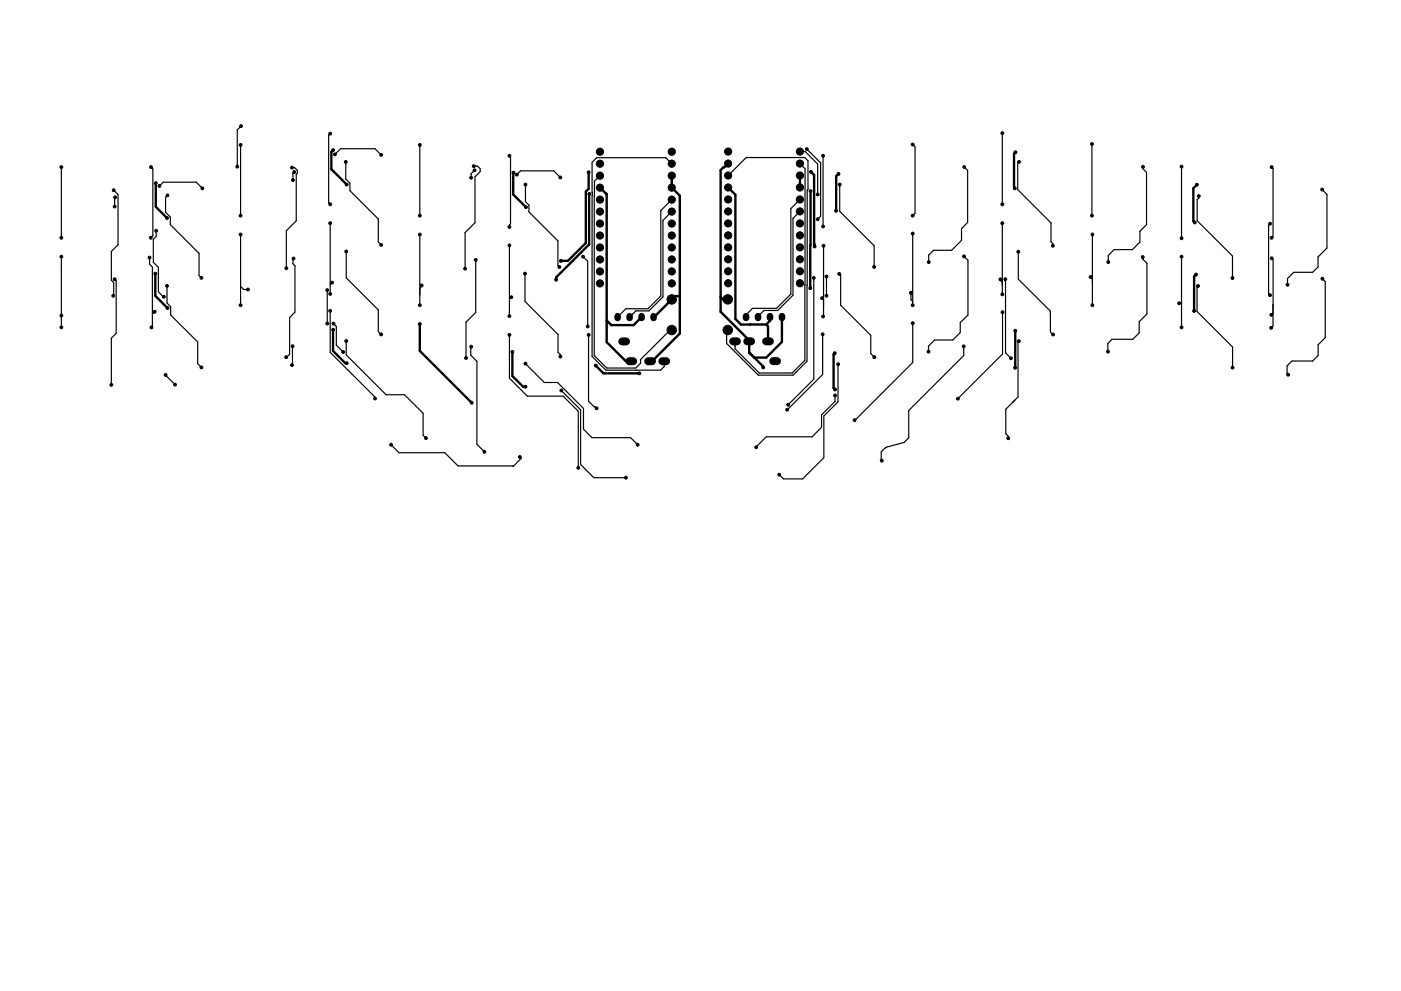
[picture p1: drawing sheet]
<svg xmlns="http://www.w3.org/2000/svg" width="297mm" height="210mm" viewBox="0 0 297 210" stroke-linecap="round" stroke-linejoin="round" font-family="sans-serif">
<g fill="#000" stroke="#000" stroke-width=".21">
<circle cx="13" cy="35.5" r=".3"/>
<circle cx="32" cy="35.5" r=".3"/>
<circle cx="33" cy="38.9" r=".3"/>
<circle cx="33.8" cy="39.5" r=".3"/>
<circle cx="42.9" cy="40" r=".3"/>
<circle cx="50.3" cy="35.4" r=".3"/>
<circle cx="51" cy="30.8" r=".3"/>
<circle cx="51.1" cy="26.8" r=".3"/>
<circle cx="61.9" cy="35.6" r=".3"/>
<circle cx="62.1" cy="38.2" r=".3"/>
<circle cx="62.4" cy="36.5" r=".3"/>
<circle cx="70" cy="28.4" r=".3"/>
<circle cx="70.6" cy="31.9" r=".3"/>
<circle cx="71" cy="32.8" r=".3"/>
<circle cx="73.3" cy="34.4" r=".3"/>
<circle cx="73.5" cy="39.2" r=".3"/>
<circle cx="80.8" cy="32.9" r=".3"/>
<circle cx="89" cy="30.8" r=".3"/>
<circle cx="99.9" cy="37.7" r=".3"/>
<circle cx="100.4" cy="35.3" r=".3"/>
<circle cx="100.6" cy="36.1" r=".3"/>
<circle cx="108" cy="33.1" r=".3"/>
<circle cx="108.9" cy="36.6" r=".3"/>
<circle cx="109.6" cy="37.1" r=".3"/>
<circle cx="111.4" cy="39.2" r=".3"/>
<circle cx="118.8" cy="37.7" r=".3"/>
<circle cx="124.8" cy="36.6" r=".3"/>
<circle cx="127.2" cy="39.8" r=".76"/>
<circle cx="127.2" cy="34.7" r=".76"/>
<circle cx="127.2" cy="37.3" r=".76"/>
<circle cx="127.2" cy="32.2" r=".76"/>
<circle cx="142.4" cy="39.8" r=".76"/>
<circle cx="142.4" cy="34.7" r=".76"/>
<circle cx="142.4" cy="32.2" r=".76"/>
<circle cx="142.4" cy="37.3" r=".76"/>
<circle cx="154.4" cy="32.2" r=".76"/>
<circle cx="154.4" cy="34.7" r=".76"/>
<circle cx="154.4" cy="37.2" r=".76"/>
<circle cx="154.4" cy="39.8" r=".76"/>
<circle cx="169.6" cy="34.7" r=".76"/>
<circle cx="169.6" cy="39.8" r=".76"/>
<circle cx="169.6" cy="37.2" r=".76"/>
<circle cx="169.6" cy="32.2" r=".76"/>
<circle cx="171.1" cy="31.6" r=".3"/>
<circle cx="171.9" cy="36.5" r=".3"/>
<circle cx="174.5" cy="33.1" r=".3"/>
<circle cx="177.8" cy="36.9" r=".3"/>
<circle cx="178" cy="39.2" r=".3"/>
<circle cx="193.5" cy="30.7" r=".3"/>
<circle cx="204.4" cy="35.4" r=".3"/>
<circle cx="212.5" cy="28.3" r=".3"/>
<circle cx="215.2" cy="40" r=".3"/>
<circle cx="215.3" cy="32.3" r=".3"/>
<circle cx="216" cy="34.4" r=".3"/>
<circle cx="231.5" cy="30.6" r=".3"/>
<circle cx="242.3" cy="35.4" r=".3"/>
<circle cx="250.5" cy="35.4" r=".3"/>
<circle cx="253.8" cy="39.2" r=".3"/>
<circle cx="269.6" cy="35.5" r=".3"/>
<circle cx="13" cy="50.5" r=".3"/>
<circle cx="13" cy="54.5" r=".3"/>
<circle cx="24.1" cy="40.4" r=".3"/>
<circle cx="24.3" cy="59.3" r=".3"/>
<circle cx="24.3" cy="43.8" r=".3"/>
<circle cx="24.4" cy="41.9" r=".3"/>
<circle cx="31.7" cy="54.7" r=".3"/>
<circle cx="32" cy="50.4" r=".3"/>
<circle cx="32.9" cy="58.1" r=".3"/>
<circle cx="33.1" cy="49" r=".3"/>
<circle cx="35.4" cy="46.3" r=".3"/>
<circle cx="35.5" cy="41.5" r=".3"/>
<circle cx="42.7" cy="59" r=".3"/>
<circle cx="51" cy="49.8" r=".3"/>
<circle cx="51" cy="45.8" r=".3"/>
<circle cx="60.7" cy="56.9" r=".3"/>
<circle cx="62.2" cy="54.9" r=".3"/>
<circle cx="70" cy="47.4" r=".3"/>
<circle cx="70" cy="43.4" r=".3"/>
<circle cx="70.4" cy="60" r=".3"/>
<circle cx="73.4" cy="53.4" r=".3"/>
<circle cx="80.8" cy="52" r=".3"/>
<circle cx="89" cy="45.8" r=".3"/>
<circle cx="89" cy="49.8" r=".3"/>
<circle cx="98.6" cy="57" r=".3"/>
<circle cx="100.9" cy="55.2" r=".3"/>
<circle cx="108" cy="48.2" r=".3"/>
<circle cx="108" cy="52.1" r=".3"/>
<circle cx="111.3" cy="58.1" r=".3"/>
<circle cx="111.5" cy="44" r=".3"/>
<circle cx="117.9" cy="59.4" r=".3"/>
<circle cx="118.6" cy="56.7" r=".3"/>
<circle cx="118.9" cy="55.4" r=".3"/>
<circle cx="123.6" cy="54.5" r=".3"/>
<circle cx="125" cy="41.2" r=".3"/>
<circle cx="127.2" cy="55.1" r=".76"/>
<circle cx="127.2" cy="57.6" r=".76"/>
<circle cx="127.2" cy="47.4" r=".76"/>
<circle cx="127.2" cy="50" r=".76"/>
<circle cx="127.2" cy="44.9" r=".76"/>
<circle cx="127.2" cy="42.4" r=".76"/>
<circle cx="127.2" cy="52.5" r=".76"/>
<circle cx="142.4" cy="47.4" r=".76"/>
<circle cx="142.4" cy="42.4" r=".76"/>
<circle cx="142.4" cy="50" r=".76"/>
<circle cx="142.4" cy="44.9" r=".76"/>
<circle cx="142.4" cy="57.6" r=".76"/>
<circle cx="142.4" cy="52.5" r=".76"/>
<circle cx="142.4" cy="55.1" r=".76"/>
<circle cx="154.4" cy="42.3" r=".76"/>
<circle cx="154.4" cy="47.4" r=".76"/>
<circle cx="154.4" cy="49.9" r=".76"/>
<circle cx="154.4" cy="55" r=".76"/>
<circle cx="154.4" cy="57.6" r=".76"/>
<circle cx="154.4" cy="44.9" r=".76"/>
<circle cx="154.4" cy="52.5" r=".76"/>
<circle cx="169.6" cy="42.3" r=".76"/>
<circle cx="169.6" cy="44.9" r=".76"/>
<circle cx="169.6" cy="49.9" r=".76"/>
<circle cx="169.6" cy="57.6" r=".76"/>
<circle cx="169.6" cy="47.4" r=".76"/>
<circle cx="169.6" cy="55" r=".76"/>
<circle cx="169.6" cy="52.5" r=".76"/>
<circle cx="171.9" cy="40.6" r=".3"/>
<circle cx="172.5" cy="59" r=".3"/>
<circle cx="172.7" cy="52.3" r=".3"/>
<circle cx="173.4" cy="46.5" r=".3"/>
<circle cx="173.4" cy="41.3" r=".3"/>
<circle cx="174.5" cy="48.1" r=".3"/>
<circle cx="174.6" cy="52.2" r=".3"/>
<circle cx="175.2" cy="58.7" r=".3"/>
<circle cx="177.3" cy="44.7" r=".3"/>
<circle cx="177.9" cy="58.1" r=".3"/>
<circle cx="185.3" cy="56.6" r=".3"/>
<circle cx="193.5" cy="49.6" r=".3"/>
<circle cx="193.5" cy="45.8" r=".3"/>
<circle cx="196.9" cy="55.6" r=".3"/>
<circle cx="204.4" cy="54.4" r=".3"/>
<circle cx="212.1" cy="59.3" r=".3"/>
<circle cx="212.5" cy="47.4" r=".3"/>
<circle cx="212.5" cy="43.4" r=".3"/>
<circle cx="213.1" cy="59.2" r=".3"/>
<circle cx="215.9" cy="53.4" r=".3"/>
<circle cx="223.2" cy="52.1" r=".3"/>
<circle cx="231.2" cy="58.8" r=".3"/>
<circle cx="231.5" cy="45.8" r=".3"/>
<circle cx="231.6" cy="49.8" r=".3"/>
<circle cx="235" cy="55.6" r=".3"/>
<circle cx="242.3" cy="54.5" r=".3"/>
<circle cx="250.5" cy="50.6" r=".3"/>
<circle cx="250.5" cy="54.5" r=".3"/>
<circle cx="253.3" cy="47.2" r=".3"/>
<circle cx="253.6" cy="58.3" r=".3"/>
<circle cx="254.2" cy="41.6" r=".3"/>
<circle cx="261.3" cy="59" r=".3"/>
<circle cx="269.3" cy="47.5" r=".3"/>
<circle cx="269.6" cy="50.5" r=".3"/>
<circle cx="269.6" cy="54.8" r=".3"/>
<circle cx="280.3" cy="40.2" r=".3"/>
<circle cx="280.4" cy="59.1" r=".3"/>
<circle cx="13" cy="69.5" r=".3"/>
<circle cx="13" cy="67" r=".3"/>
<circle cx="24" cy="62.8" r=".3"/>
<circle cx="32.1" cy="69.5" r=".3"/>
<circle cx="32.8" cy="66.1" r=".3"/>
<circle cx="34.7" cy="63" r=".3"/>
<circle cx="35.1" cy="79.6" r=".3"/>
<circle cx="35.4" cy="60.7" r=".3"/>
<circle cx="35.5" cy="65.4" r=".3"/>
<circle cx="42.7" cy="78" r=".3"/>
<circle cx="51" cy="64.8" r=".3"/>
<circle cx="52.6" cy="61.4" r=".3"/>
<circle cx="60.7" cy="75.8" r=".3"/>
<circle cx="61.9" cy="77.5" r=".3"/>
<circle cx="62" cy="73.5" r=".3"/>
<circle cx="69.4" cy="61.6" r=".3"/>
<circle cx="69.4" cy="68.7" r=".3"/>
<circle cx="70" cy="62.4" r=".3"/>
<circle cx="70" cy="66" r=".3"/>
<circle cx="70.6" cy="70" r=".3"/>
<circle cx="70.7" cy="68.7" r=".3"/>
<circle cx="72.8" cy="74.7" r=".3"/>
<circle cx="73.4" cy="72.4" r=".3"/>
<circle cx="73.5" cy="77.1" r=".3"/>
<circle cx="80.8" cy="71" r=".3"/>
<circle cx="89" cy="64.8" r=".3"/>
<circle cx="89" cy="68.8" r=".3"/>
<circle cx="89.4" cy="60.6" r=".3"/>
<circle cx="98.8" cy="76" r=".3"/>
<circle cx="99.9" cy="73.6" r=".3"/>
<circle cx="108" cy="67.1" r=".3"/>
<circle cx="108" cy="71.1" r=".3"/>
<circle cx="108.4" cy="63.1" r=".3"/>
<circle cx="108.6" cy="74.7" r=".3"/>
<circle cx="111.4" cy="77.2" r=".3"/>
<circle cx="118.8" cy="75.7" r=".3"/>
<circle cx="124.6" cy="69.3" r=".3"/>
<circle cx="124.8" cy="71.1" r=".3"/>
<circle cx="126.3" cy="77.6" r=".3"/>
<circle cx="127.2" cy="60.1" r=".76"/>
<circle cx="135.5" cy="79.2" r=".3"/>
<circle cx="142.4" cy="60.1" r=".76"/>
<circle cx="142.4" cy="63.5" r="1"/>
<circle cx="142.4" cy="70" r="1"/>
<circle cx="154.3" cy="70" r="1"/>
<circle cx="154.3" cy="63.5" r="1"/>
<circle cx="154.4" cy="60.1" r=".76"/>
<circle cx="161.8" cy="78" r=".3"/>
<circle cx="169.6" cy="60.1" r=".76"/>
<circle cx="171.8" cy="61.1" r=".3"/>
<circle cx="174.3" cy="63.3" r=".3"/>
<circle cx="174.4" cy="70.9" r=".3"/>
<circle cx="174.5" cy="67.2" r=".3"/>
<circle cx="175.2" cy="62.7" r=".3"/>
<circle cx="177" cy="74.9" r=".3"/>
<circle cx="177.7" cy="77.3" r=".3"/>
<circle cx="185.4" cy="75.8" r=".3"/>
<circle cx="193.1" cy="62.1" r=".3"/>
<circle cx="193.5" cy="64.8" r=".3"/>
<circle cx="193.5" cy="68.6" r=".3"/>
<circle cx="196.9" cy="74.6" r=".3"/>
<circle cx="204.3" cy="73.5" r=".3"/>
<circle cx="212.5" cy="62.5" r=".3"/>
<circle cx="212.6" cy="66.2" r=".3"/>
<circle cx="214.3" cy="76" r=".3"/>
<circle cx="215.2" cy="78" r=".3"/>
<circle cx="215.3" cy="70.2" r=".3"/>
<circle cx="216" cy="72.4" r=".3"/>
<circle cx="223.3" cy="71" r=".3"/>
<circle cx="231.6" cy="64.8" r=".3"/>
<circle cx="234.9" cy="74.6" r=".3"/>
<circle cx="250" cy="64.3" r=".3"/>
<circle cx="250.5" cy="69.5" r=".3"/>
<circle cx="253.2" cy="66" r=".3"/>
<circle cx="254" cy="60.7" r=".3"/>
<circle cx="261.3" cy="78" r=".3"/>
<circle cx="269.3" cy="62.6" r=".3"/>
<circle cx="269.5" cy="69.6" r=".3"/>
<circle cx="269.5" cy="66.8" r=".3"/>
<circle cx="273" cy="60.4" r=".3"/>
<circle cx="273.1" cy="79.5" r=".3"/>
<circle cx="23.6" cy="81.7" r=".3"/>
<circle cx="37.1" cy="81.6" r=".3"/>
<circle cx="79.5" cy="84.6" r=".3"/>
<circle cx="82.9" cy="94.4" r=".3"/>
<circle cx="90.3" cy="93" r=".3"/>
<circle cx="100" cy="85.5" r=".3"/>
<circle cx="102.7" cy="95.9" r=".3"/>
<circle cx="110.2" cy="97" r=".3"/>
<circle cx="111.4" cy="82.1" r=".3"/>
<circle cx="119" cy="82.9" r=".3"/>
<circle cx="122.6" cy="99.3" r=".3"/>
<circle cx="126.5" cy="86.6" r=".3"/>
<circle cx="135.2" cy="94.4" r=".3"/>
<circle cx="160.3" cy="94.9" r=".3"/>
<circle cx="166.9" cy="86.9" r=".3"/>
<circle cx="167.1" cy="85.9" r=".3"/>
<circle cx="177" cy="82.6" r=".3"/>
<circle cx="177" cy="83.9" r=".3"/>
<circle cx="181.2" cy="89.1" r=".3"/>
<circle cx="186.9" cy="97.7" r=".3"/>
<circle cx="203.1" cy="84.6" r=".3"/>
<circle cx="213.8" cy="93" r=".3"/>
<circle cx="132.7" cy="101.4" r=".3"/>
<circle cx="165.2" cy="100.7" r=".3"/>
</g>
<path d="M130.9 67.1v.4M133.5 67.1v.4M136 67.1v.4M138.6 67.1v.4M158.2 67.1v.4M160.7 67.1v.4M163.3 67.1v.4M165.8 67.1v.4" fill="none" stroke="#000" stroke-width="1.4"/>
<path d="M131.9 72.4h.8M133.4 76.6h.8M137.4 76.6h.8M140.4 76.6h.8M155.4 72.4h.8M158.4 72.4h.8M162.4 72.4h.8M163.9 76.6h.8" fill="none" stroke="#000" stroke-width="1.7"/>
<g fill="none" stroke="#000" stroke-width=".25">
<path d="M13 35.5v15M32 35.5l.4 .4v14.1l-.4 .4M33.8 39.5l.8-.8h7l1.3 1.3M51 30.8v15M51.1 26.8l-.8 .8v7.8M61.9 35.6h.6l.5 .5v.7l-.2 .2v9.9l-2.1 2.1v7.9M62.4 36.5l-.3 .3v1.4M70 28.4l-.3 .3v14.3M71 32.8l1.2-1.2h7.3l1.3 1.3M73.3 34.4v3.6l.9 .9v1.5l6 6.1v4.9l.6 .6M89 30.8v15M100.4 35.3h.9l.5 .5v.6l-1.1 1.1v9.8l-2.1 2.1v7.6"/>
<path d="M100.6 36.1l-.7 .7v.9M108 33.1l.2 .2v14.2l-.2 .2v.5M109.6 37.1l.8-.8h7l1.4 1.4M111.4 39.2v3.6l.7 .7v1.5l6.2 6.1v5.2l.3 .4M127.2 37.3l-1.2 1.1v37l2.6 2.7h6.2l1-1v-.8l6.3-6.3h.3M142.4 34.7l-1.2-1.2h-14.7l-1 .9v41.2l3 2.9h11.5l.8-.8v-1.1M154.4 37.2l3.8-3.8h12.4l.7 .7v6.1l-.2 .1v36.3l-3 3h-7.3l-6.7-6.7v-2.6l.2-.3M169.6 34.7l1.1 1.1-.1 40.6-2.6 2.7h-7l-5.2-5.1v-1.6M169.6 32.2h1.1l2.7 2.6v6.5M171.1 31.6l2.9 3v11.3l-.6 .6M174.5 33.1v15M178 39.2v5.6l7.3 7.3v4.5"/>
<path d="M193.5 30.7l.5 .5v14.1l-.5 .5M204.4 35.4l.8 .8v11l-1.3 1.3v2.5l-2.1 2.1h-3.9l-1 1v1.5M212.5 28.3v15.1M216 34.4l-.2 .2v5.6l7 7.1v4l.4 .4v.4M231.5 30.6v15.2M242.3 35.4v.4l.8 .8v11.1l-1.4 1.4v2.3l-1.6 1.6h-3.9l-1.2 1.2v1.4M250.5 35.4v15.2M269.6 35.5l.3 .3v14.3M13 54.5v15M24.1 40.4l.9 .9v10.6l-1.4 1.5v6.1l.5 .5-.1 2.8M24.3 59.3l.3 .3v11.1l-1 1.1v9.9M24.4 41.9l-.1 1.9"/>
<path d="M31.7 54.7v1.4l.6 .6v12.6l-.2 .2M33.1 49v1.2l-.6 .6v4.9l1.1 1v5.2l1.1 1.1M35.5 41.5l-.4 .4v3.1l1 1v1.7l6.1 6.1v4.7l.5 .5M51 49.8v15M62.2 54.9l-.1 .1v1l.4 .4v9.8l-1.1 1.2v7.8l-.7 .6M69.7 43v.1M69.7 43.1l.3 .3M70 47.4v15M70.4 60l-.4 .3M73.4 53.4v5.6l6.8 6.8v4.6l.6 .6M89 49.8v15M100.9 55.2v11.1l-2.1 2.1v7.6"/>
<path d="M108 52.1v15M111.3 58.1v5.9l7 7v3.7l.5 .5v.5M123.6 54.5l1 1v13.8M142.4 44.9l-1.8 1.9v16.2l-3 3h-2.8l-1.3 1.3M142.4 42.4l-2.3 2.3v18.1l-2.7 2.7h-4.7l-1.8 1.8M169.6 42.3l-1.9 2v18.1l-3.1 3h-5.1l-1.5 1.5v.4M169.6 44.9l-1.5 1.4v16.3l-3.2 3.3h-2.9l-1.4 1.4M172.5 59v21.4l-5.4 5.5M174.6 52.2l-.1 15M175.2 58.7v4M177.9 58.1l.3 .3v6.4l6.4 6.3v3.9l.8 .8M193.5 49.6v15.2"/>
<path d="M204.4 54.4l.8 .8v11.6l-1.6 1.7v2.1l-1.6 1.5h-3.8l-1.3 1.3v1.2M212.1 59.3v.2l.4 .4M212.5 47.4v15.1M213.1 59.2l.1 15.7 1.1 1.1M215.9 53.4v5.8l6.8 6.8v4.4l.6 .6M231.2 58.8l.4 .3M231.6 49.8v15M242.3 54.5v.5l.9 .9v10.7l-1.7 1.7v2.3l-1.3 1.4h-4.4l-.9 .9v1.7M250.5 54.5v15M254.2 41.6v.4l-.4 .4v4.4l7.5 7.5v4.7M269.3 47.5l-.3 .3v14.5l.3 .3M269.6 54.8l.3 .3v11.3l-.4 .4"/>
<path d="M269.9 50.2l-.3 .3M269.9 50.1v.1M280.3 40.2l1 1v11.4l-1.9 1.9v2.1l-1.1 1.2h-4l-1.3 1.3v1.3M280.4 59.1l.6 .7v11.8l-1.5 1.5v2.3l-1.2 1.2h-4.4l-1 1v1.7l.2 .2M32.8 66.1l-.5 .4M35.1 79.6l2 2M35.4 60.7v3.6l.8 .8v1.7l5.7 5.8v4.6l.8 .8M51 60.8l.7 .6h.9M62 73.5l-.1 4M62 73.5h.1M69.4 61.6v7.1M70 66v8.8l9.5 9.5v.3"/>
<path d="M70.7 68.7l.6 .6v3.9l1.5 1.5M73.4 72.4v2.9l8.5 8.5h3.9l3.9 3.9v4.7l.6 .6M89.4 60.6l-.4 .8M99.9 73.6l-.1 1.8 1.3 1.3v17.6l1.6 1.6M108 71.1v9.2l3.8 3.8h7.6l3.2 3.2v12M108.4 63.1l-.4 .3M111.4 77.2l4 4h2.8l5.5 5.5v4.4l1.8 1.8h8.2l1.5 1.5M124.8 71.1v14l1.2 1.2h.2l.3 .3M130.9 67.3h.1M135 78.5h.1M174.3 63.3l.3 .2M174.4 70.9v8.6l-7.5 7.4"/>
<path d="M177.7 77.3v8l-3 3v8.8l-4.5 4.5h-4.1l-.9-.9M193.1 62.1v1.5l.4 .4M193.5 68.6v8.3l-12.3 12.2M204.3 73.5v1.9l-11.6 11.7v5.8l-1 1-3.7 1-.4 .3-.8 .7 .1 1.8M212.6 66.2v8.9l-9.5 9.5M216 72.4l-.2 .1v11.7l-2.6 2.6v5.2l.6 .6v.4M250 64.3l.5 .1M254 60.7l-.2 .2v5.2l7.5 7.5v4.4M269.9 64.7v4.5l-.4 .4M269.9 64.7h.1M82.9 94.4l1.7 1.7h9.7l2.8 2.8 11.7 .1 1.7-1.7-.3-.3M119 82.9l4.1 4.1v11.6l2.8 2.8h6.8"/>
<path d="M177 83.9v1.3l-2.8 2.8v2.7l-2 2h-9.7l-2.2 2.2"/>
</g>
<path d="M127.2 39.8l1.4 1.4v31.4l4.1 4h1.1M142.4 37.3v2.5l1.7 1.7v29.3l-5.8 5.8 .3 .3M154.4 34.7l-1.6 1.4v30l6 6.1v1.2M136 67.3l-1.7 1.7h-4.7l-1-1M144.1 62.8h-1l-4.5 4.5M152.8 63l.5 .5h1" fill="none" stroke="#000" stroke-width=".51"/>
<g fill="none" stroke="#000" stroke-width=".5">
<path d="M33 38.9v5l2.4 2.4M70.6 31.9l-.3 .3v3.7l3.2 3.3M108.9 36.6l-.1 4.7 2.7 2.7M124.8 36.6v3.5l-.6 .6v10.9l-3.8 3.8h-1.5M154.4 39.8l1.5 1.5v26.4l1.2 1.2 5.4-.1M169.6 37.2v2.6M171.9 36.5l.7 .6 .1 15.2M177.8 36.9l-.5 .5v7.3M215.3 32.3l-.3 .3v7.2l.2 .2M253.8 39.2l-.8 .7v7l.3 .3M32.9 58.1v4.7l2.6 2.6M125 41.2l-.1 10.7-7 7v.5"/>
<path d="M171.9 40.6l-.1 20.5M253.6 58.3l-.4 .4v7.3M70.6 70v4.5l2.6 2.6h.3M89 68.8v5.7l11 11M108.6 74.7v5.1l2.3 2.3h.5M126.3 77.6l1.7 1.6h7.5M158.8 73.4v1.4l3 3v.2M159.1 68.8l-.1 .1M162.5 68.8l.3 .4v3.2M163.1 67.3h.1v.8l-.7 .7M165.7 67.3h.1v5.2l-3.3 3.4h-2.6M177 74.9l-.3 .3v7.1l.3 .3"/>
<path d="M215.3 70.2l-.1 7.8"/>
</g>
</svg>
